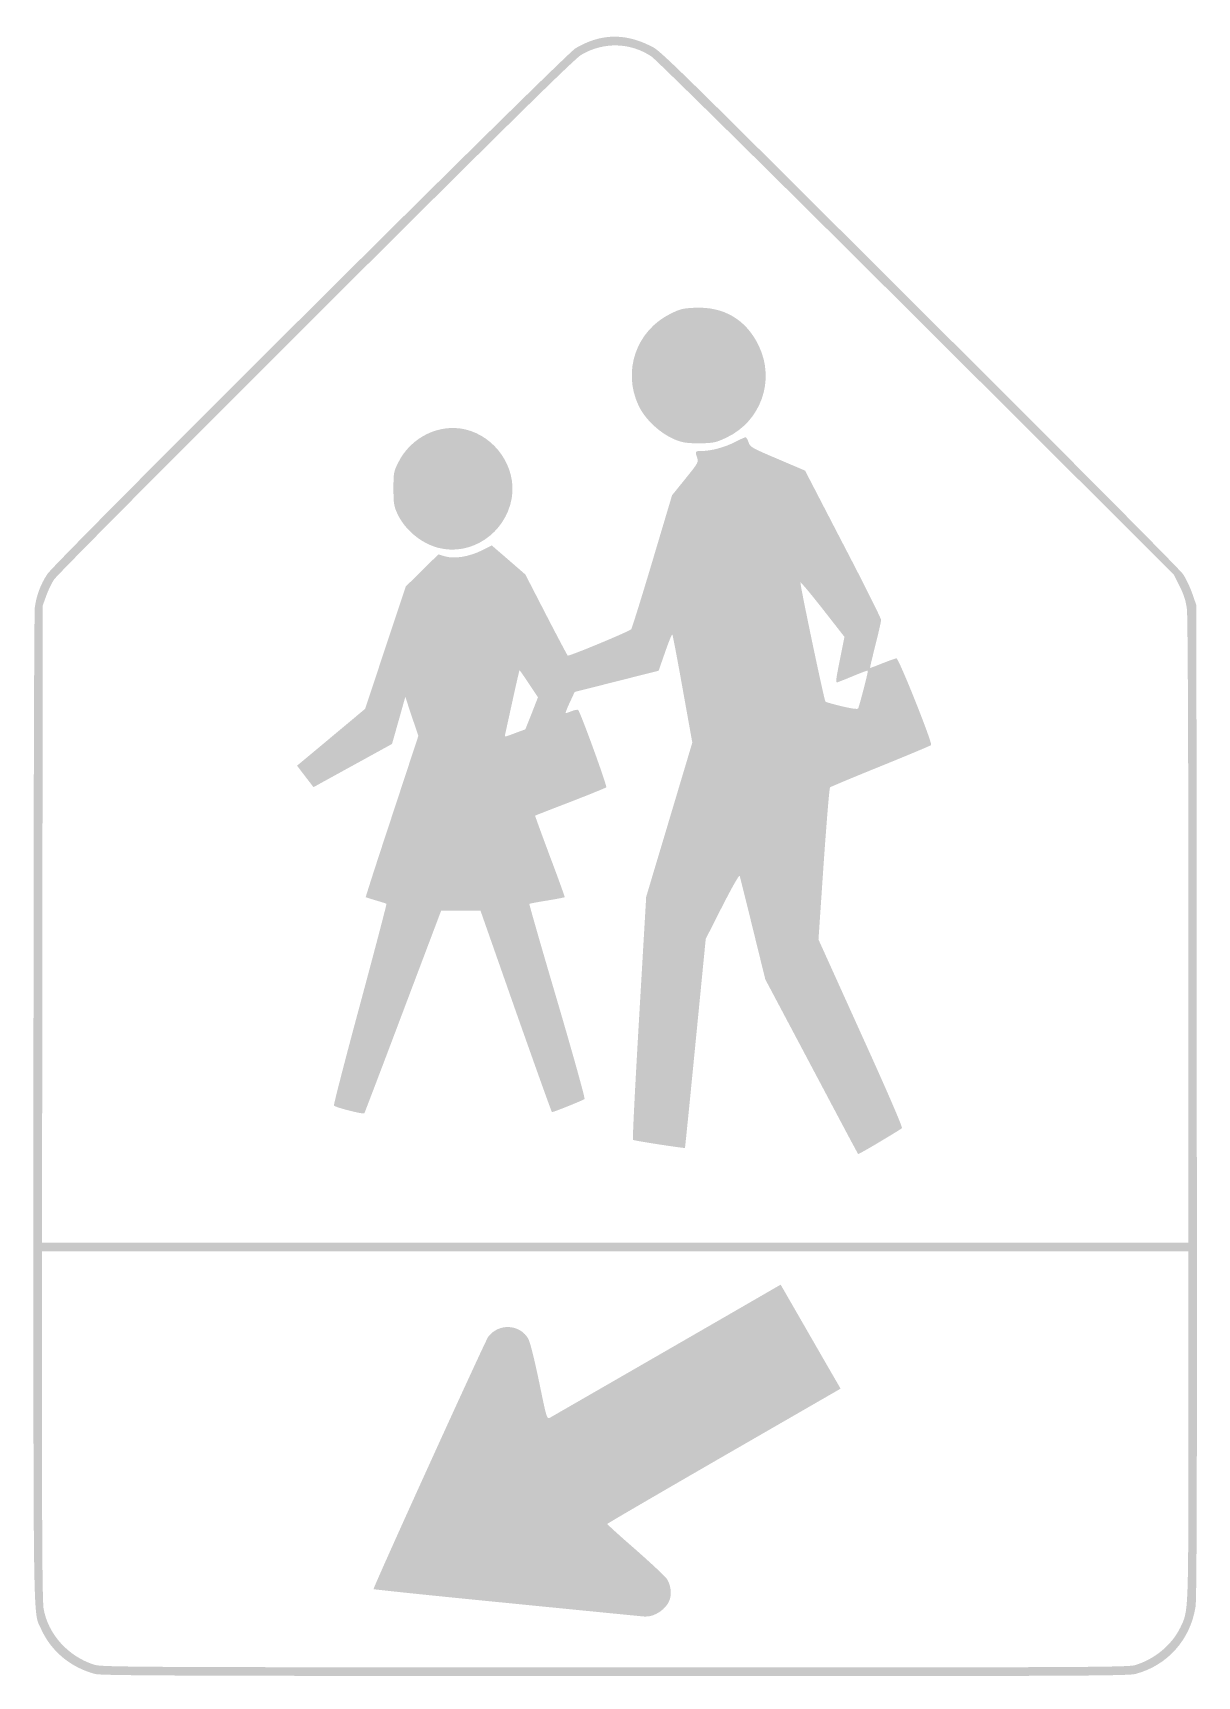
# Model space of a CAD drawing. Header units: inches. Extents: x -0.48 to 0.48, y -0.67 to 0.67.
import ezdxf

# ---------------------------------------------------------------- set-up
doc = ezdxf.new("R2010")
doc.units = ezdxf.units.IN
doc.header["$MEASUREMENT"] = 0

msp = doc.modelspace()

# ---------------------------------------------------------------- hatches: boundary and pattern name
h = msp.add_hatch(color=7)
edge = h.paths.add_edge_path()
edge.add_spline(control_points=[(-0.4281, -0.6728), (-0.4481, -0.6674), (-0.4639, -0.6543), (-0.4721, -0.6363), (-0.479, -0.6212), (-0.4786, -0.6491), (-0.4785, -0.2102), (-0.4785, 0.0115), (-0.478, 0.1965), (-0.4774, 0.2008), (-0.4761, 0.2107), (-0.4727, 0.2197), (-0.4671, 0.2282), (-0.4603, 0.2385), (-0.0429, 0.6538), (-0.0343, 0.6589), (-0.0142, 0.6707), (0.0051, 0.6715), (0.0261, 0.6613), (0.0358, 0.6566), (0.0271, 0.6651), (0.2697, 0.4233), (0.3763, 0.3171), (0.4612, 0.2316), (0.4636, 0.228), (0.466, 0.2244), (0.4694, 0.2172), (0.4712, 0.212)], knot_values=[0, 0, 0, 0, 1, 1, 1, 2, 2, 2, 3, 3, 3, 4, 4, 4, 5, 5, 5, 6, 6, 6, 7, 7, 7, 8, 8, 8, 9, 9, 9, 9], degree=3, periodic=0)
edge.add_line((0.4712, 0.212), (0.4745, 0.2025))
edge.add_line((0.4745, 0.2025), (0.4748, -0.2031))
edge.add_spline(control_points=[(0.4748, -0.2031), (0.4751, -0.5064), (0.4748, -0.6109), (0.4738, -0.6176), (0.4696, -0.6448), (0.4507, -0.6659), (0.4245, -0.6728), (0.4183, -0.6744), (0.3709, -0.6746), (-0.0023, -0.6745), (-0.3518, -0.6744), (-0.4232, -0.6742), (-0.4281, -0.6728)], knot_values=[0, 0, 0, 0, 1, 1, 1, 2, 2, 2, 3, 3, 3, 4, 4, 4, 4], degree=3, periodic=0)
edge = h.paths.add_edge_path(flags=0)
edge.add_spline(control_points=[(0.4241, -0.6656), (0.44, -0.6609), (0.4543, -0.6491), (0.4612, -0.635), (0.4681, -0.6208), (0.4679, -0.6249), (0.4679, -0.4694)], knot_values=[0, 0, 0, 0, 1, 1, 1, 2, 2, 2, 2], degree=3, periodic=0)
edge.add_line((0.4679, -0.4694), (0.4679, -0.3266))
edge.add_line((0.4679, -0.3266), (-0.0018, -0.3266))
edge.add_line((-0.0018, -0.3266), (-0.4715, -0.3266))
edge.add_line((-0.4715, -0.3266), (-0.4715, -0.4695))
edge.add_spline(control_points=[(-0.4715, -0.4695), (-0.4715, -0.567), (-0.4711, -0.6146), (-0.4702, -0.6194), (-0.4664, -0.6404), (-0.4501, -0.6584), (-0.4288, -0.6652), (-0.4225, -0.6672), (-0.4013, -0.6673), (-0.0023, -0.6674), (0.3788, -0.6675), (0.4182, -0.6673), (0.4241, -0.6656)], knot_values=[0, 0, 0, 0, 1, 1, 1, 2, 2, 2, 3, 3, 3, 4, 4, 4, 4], degree=3, periodic=0)
edge = h.paths.add_edge_path(flags=0)
edge.add_spline(control_points=[(0.4679, -0.0644), (0.4679, 0.0901), (0.4674, 0.1941), (0.4667, 0.1995), (0.4659, 0.2059), (0.4643, 0.2112), (0.4608, 0.2181)], knot_values=[0, 0, 0, 0, 1, 1, 1, 2, 2, 2, 2], degree=3, periodic=0)
edge.add_line((0.4608, 0.2181), (0.456, 0.2278))
edge.add_line((0.456, 0.2278), (0.2452, 0.4378))
edge.add_spline(control_points=[(0.2452, 0.4378), (0.1292, 0.5534), (0.0315, 0.6497), (0.0281, 0.652), (0.0109, 0.6637), (-0.0114, 0.6643), (-0.0296, 0.6535), (-0.0351, 0.6502), (-0.0843, 0.6018), (-0.2474, 0.4393), (-0.3647, 0.3224), (-0.4597, 0.2268), (-0.4617, 0.2236), (-0.4637, 0.2205), (-0.4666, 0.2145), (-0.4681, 0.2102)], knot_values=[0, 0, 0, 0, 1, 1, 1, 2, 2, 2, 3, 3, 3, 4, 4, 4, 5, 5, 5, 5], degree=3, periodic=0)
edge.add_line((-0.4681, 0.2102), (-0.4709, 0.2025))
edge.add_line((-0.4709, 0.2025), (-0.4712, -0.0585))
edge.add_line((-0.4712, -0.0585), (-0.4715, -0.3195))
edge.add_line((-0.4715, -0.3195), (-0.0018, -0.3195))
edge.add_line((-0.0018, -0.3195), (0.4679, -0.3195))
edge.add_line((0.4679, -0.3195), (0.4679, -0.0644))
h = msp.add_hatch(color=7)
edge = h.paths.add_edge_path()
edge.add_spline(control_points=[(0.0521, 0.3366), (0.0383, 0.3405), (0.0236, 0.3531), (0.0174, 0.3661), (0.004, 0.3945), (0.0154, 0.4275), (0.0435, 0.4414), (0.0514, 0.4453), (0.0538, 0.4459), (0.0631, 0.4463), (0.0873, 0.4475), (0.1056, 0.4366), (0.1159, 0.4151), (0.1295, 0.3868), (0.1177, 0.3534), (0.0895, 0.34), (0.081, 0.336), (0.0792, 0.3355), (0.0689, 0.3353), (0.0622, 0.3351), (0.0554, 0.3356), (0.0521, 0.3366)], knot_values=[0, 0, 0, 0, 1, 1, 1, 2, 2, 2, 3, 3, 3, 4, 4, 4, 5, 5, 5, 6, 6, 6, 7, 7, 7, 7], degree=3, periodic=0)
h = msp.add_hatch(color=7)
edge = h.paths.add_edge_path()
edge.add_spline(control_points=[(-0.1473, 0.2498), (-0.1612, 0.2536), (-0.1742, 0.2646), (-0.1803, 0.2776), (-0.1831, 0.2838), (-0.1835, 0.2858), (-0.1835, 0.2981), (-0.1835, 0.3113), (-0.1833, 0.3121), (-0.1795, 0.3197), (-0.1692, 0.3403), (-0.1461, 0.3516), (-0.1248, 0.3467), (-0.0997, 0.3409), (-0.0823, 0.3152), (-0.0866, 0.2902), (-0.0917, 0.2614), (-0.1201, 0.2424), (-0.1473, 0.2498)], knot_values=[0, 0, 0, 0, 1, 1, 1, 2, 2, 2, 3, 3, 3, 4, 4, 4, 5, 5, 5, 6, 6, 6, 6], degree=3, periodic=0)
h = msp.add_hatch(color=7)
edge = h.paths.add_edge_path()
edge.add_spline(control_points=[(0.192, -0.2372), (0.1891, -0.2318), (0.172, -0.1996), (0.154, -0.1656)], knot_values=[0, 0, 0, 0, 1, 1, 1, 1], degree=3, periodic=0)
edge.add_line((0.154, -0.1656), (0.1212, -0.1038))
edge.add_line((0.1212, -0.1038), (0.111, -0.0623))
edge.add_spline(control_points=[(0.111, -0.0623), (0.1054, -0.0395), (0.1005, -0.02), (0.1002, -0.019), (0.0998, -0.018), (0.0936, -0.029), (0.086, -0.0439)], knot_values=[0, 0, 0, 0, 1, 1, 1, 2, 2, 2, 2], degree=3, periodic=0)
edge.add_line((0.086, -0.0439), (0.0724, -0.0707))
edge.add_line((0.0724, -0.0707), (0.064, -0.1562))
edge.add_spline(control_points=[(0.064, -0.1562), (0.0594, -0.2032), (0.0555, -0.2418), (0.0554, -0.2419), (0.0549, -0.2424), (0.0136, -0.236), (0.0128, -0.2353), (0.0123, -0.2348), (0.0146, -0.1899), (0.0178, -0.1354)], knot_values=[0, 0, 0, 0, 1, 1, 1, 2, 2, 2, 3, 3, 3, 3], degree=3, periodic=0)
edge.add_line((0.0178, -0.1354), (0.0236, -0.0362))
edge.add_line((0.0236, -0.0362), (0.0425, 0.0269))
edge.add_line((0.0425, 0.0269), (0.0614, 0.0901))
edge.add_line((0.0614, 0.0901), (0.0535, 0.1341))
edge.add_spline(control_points=[(0.0535, 0.1341), (0.0492, 0.1582), (0.0454, 0.1783), (0.045, 0.1787), (0.0446, 0.179), (0.042, 0.1725), (0.0391, 0.1642)], knot_values=[0, 0, 0, 0, 1, 1, 1, 2, 2, 2, 2], degree=3, periodic=0)
edge.add_line((0.0391, 0.1642), (0.0338, 0.149))
edge.add_line((0.0338, 0.149), (-0.0006, 0.1403))
edge.add_line((-0.0006, 0.1403), (-0.035, 0.1316))
edge.add_line((-0.035, 0.1316), (-0.0389, 0.1232))
edge.add_spline(control_points=[(-0.0389, 0.1232), (-0.0411, 0.1186), (-0.0426, 0.1147), (-0.0424, 0.1144), (-0.0421, 0.1142), (-0.0399, 0.1148), (-0.0374, 0.1159), (-0.035, 0.1169), (-0.0326, 0.1173), (-0.0321, 0.1168), (-0.03, 0.1143), (-0.0082, 0.0543), (-0.0091, 0.0535), (-0.0096, 0.053), (-0.0229, 0.0476), (-0.0386, 0.0415), (-0.0543, 0.0355), (-0.0672, 0.0304), (-0.0674, 0.0303), (-0.0676, 0.0302), (-0.0621, 0.0152), (-0.0553, -0.003), (-0.0484, -0.0212), (-0.043, -0.0363), (-0.0432, -0.0365), (-0.0435, -0.0368), (-0.05, -0.038), (-0.0577, -0.0393), (-0.0653, -0.0405), (-0.0718, -0.0417), (-0.0721, -0.042), (-0.0724, -0.0423), (-0.0621, -0.0781), (-0.0492, -0.1217), (-0.0364, -0.1653), (-0.0263, -0.2014), (-0.0269, -0.2019), (-0.0279, -0.2028), (-0.0523, -0.2126), (-0.0536, -0.2126), (-0.0539, -0.2126), (-0.0672, -0.1754), (-0.0832, -0.1301)], knot_values=[0, 0, 0, 0, 1, 1, 1, 2, 2, 2, 3, 3, 3, 4, 4, 4, 5, 5, 5, 6, 6, 6, 7, 7, 7, 8, 8, 8, 9, 9, 9, 10, 10, 10, 11, 11, 11, 12, 12, 12, 13, 13, 13, 14, 14, 14, 14], degree=3, periodic=0)
edge.add_line((-0.0832, -0.1301), (-0.1122, -0.0475))
edge.add_line((-0.1122, -0.0475), (-0.1283, -0.0475))
edge.add_line((-0.1283, -0.0475), (-0.1444, -0.0475))
edge.add_line((-0.1444, -0.0475), (-0.1757, -0.1303))
edge.add_spline(control_points=[(-0.1757, -0.1303), (-0.1929, -0.1759), (-0.2072, -0.2134), (-0.2074, -0.2136), (-0.2081, -0.2146), (-0.2319, -0.2085), (-0.2323, -0.2072), (-0.2326, -0.2065), (-0.223, -0.1691), (-0.2108, -0.1241), (-0.1987, -0.0792), (-0.189, -0.0422), (-0.1892, -0.0419), (-0.1895, -0.0417), (-0.1933, -0.0405), (-0.1977, -0.0392), (-0.2022, -0.0379), (-0.2059, -0.0367), (-0.2062, -0.0365), (-0.2064, -0.0363), (-0.1968, -0.0065), (-0.1848, 0.0297)], knot_values=[0, 0, 0, 0, 1, 1, 1, 2, 2, 2, 3, 3, 3, 4, 4, 4, 5, 5, 5, 6, 6, 6, 7, 7, 7, 7], degree=3, periodic=0)
edge.add_line((-0.1848, 0.0297), (-0.1631, 0.0956))
edge.add_line((-0.1631, 0.0956), (-0.1685, 0.1116))
edge.add_line((-0.1685, 0.1116), (-0.1738, 0.1276))
edge.add_line((-0.1738, 0.1276), (-0.1792, 0.1083))
edge.add_line((-0.1792, 0.1083), (-0.1847, 0.089))
edge.add_line((-0.1847, 0.089), (-0.2096, 0.0753))
edge.add_spline(control_points=[(-0.2096, 0.0753), (-0.2233, 0.0678), (-0.2378, 0.0598), (-0.2418, 0.0576)], knot_values=[0, 0, 0, 0, 1, 1, 1, 1], degree=3, periodic=0)
edge.add_line((-0.2418, 0.0576), (-0.249, 0.0536))
edge.add_line((-0.249, 0.0536), (-0.2558, 0.0624))
edge.add_line((-0.2558, 0.0624), (-0.2625, 0.0712))
edge.add_line((-0.2625, 0.0712), (-0.2347, 0.0944))
edge.add_line((-0.2347, 0.0944), (-0.2068, 0.1177))
edge.add_line((-0.2068, 0.1177), (-0.1901, 0.1678))
edge.add_line((-0.1901, 0.1678), (-0.1734, 0.218))
edge.add_line((-0.1734, 0.218), (-0.16, 0.2312))
edge.add_line((-0.16, 0.2312), (-0.1467, 0.2443))
edge.add_line((-0.1467, 0.2443), (-0.1413, 0.2427))
edge.add_spline(control_points=[(-0.1413, 0.2427), (-0.1338, 0.2404), (-0.1218, 0.2423), (-0.1111, 0.2475)], knot_values=[0, 0, 0, 0, 1, 1, 1, 1], degree=3, periodic=0)
edge.add_line((-0.1111, 0.2475), (-0.1029, 0.2516))
edge.add_line((-0.1029, 0.2516), (-0.0891, 0.2397))
edge.add_line((-0.0891, 0.2397), (-0.0754, 0.2278))
edge.add_line((-0.0754, 0.2278), (-0.0585, 0.195))
edge.add_spline(control_points=[(-0.0585, 0.195), (-0.0492, 0.177), (-0.0412, 0.1619), (-0.0407, 0.1614), (-0.0398, 0.1606), (0.0092, 0.1809), (0.0113, 0.183), (0.0119, 0.1836), (0.0197, 0.2086), (0.0286, 0.2384)], knot_values=[0, 0, 0, 0, 1, 1, 1, 2, 2, 2, 3, 3, 3, 3], degree=3, periodic=0)
edge.add_line((0.0286, 0.2384), (0.0448, 0.2927))
edge.add_line((0.0448, 0.2927), (0.0557, 0.3062))
edge.add_spline(control_points=[(0.0557, 0.3062), (0.0662, 0.3192), (0.0666, 0.3199), (0.0654, 0.3234), (0.0635, 0.3287), (0.0637, 0.329), (0.0692, 0.329), (0.0769, 0.329), (0.0883, 0.3321), (0.0965, 0.3364), (0.1006, 0.3385), (0.1044, 0.3402), (0.105, 0.3402), (0.1056, 0.3403), (0.1067, 0.3384), (0.1075, 0.3361), (0.1088, 0.3322), (0.1098, 0.3316), (0.1313, 0.3225)], knot_values=[0, 0, 0, 0, 1, 1, 1, 2, 2, 2, 3, 3, 3, 4, 4, 4, 5, 5, 5, 6, 6, 6, 6], degree=3, periodic=0)
edge.add_line((0.1313, 0.3225), (0.1538, 0.3129))
edge.add_line((0.1538, 0.3129), (0.1849, 0.2529))
edge.add_spline(control_points=[(0.1849, 0.2529), (0.2021, 0.22), (0.2161, 0.1919), (0.2161, 0.1906), (0.2161, 0.1893), (0.214, 0.18), (0.2114, 0.1699), (0.2089, 0.1598), (0.2069, 0.1514), (0.207, 0.1513), (0.2071, 0.1511), (0.2118, 0.1529), (0.2173, 0.1551), (0.2228, 0.1573), (0.2279, 0.1591), (0.2287, 0.1591), (0.2307, 0.1591), (0.2585, 0.0893), (0.2571, 0.0881), (0.2564, 0.0875), (0.2378, 0.0797), (0.2156, 0.0707), (0.1933, 0.0617), (0.1748, 0.0539), (0.1743, 0.0535), (0.1737, 0.053), (0.1714, 0.0248), (0.169, -0.0093)], knot_values=[0, 0, 0, 0, 1, 1, 1, 2, 2, 2, 3, 3, 3, 4, 4, 4, 5, 5, 5, 6, 6, 6, 7, 7, 7, 8, 8, 8, 9, 9, 9, 9], degree=3, periodic=0)
edge.add_line((0.169, -0.0093), (0.1648, -0.0712))
edge.add_line((0.1648, -0.0712), (0.1995, -0.1479))
edge.add_spline(control_points=[(0.1995, -0.1479), (0.2205, -0.1941), (0.2339, -0.225), (0.2332, -0.2257), (0.2321, -0.2268), (0.2061, -0.2424), (0.2005, -0.2453)], knot_values=[0, 0, 0, 0, 1, 1, 1, 2, 2, 2, 2], degree=3, periodic=0)
edge.add_line((0.2005, -0.2453), (0.1973, -0.247))
edge.add_line((0.1973, -0.247), (0.192, -0.2372))
edge = h.paths.add_edge_path(flags=0)
edge.add_line((-0.0835, 0.098), (-0.0754, 0.101))
edge.add_line((-0.0754, 0.101), (-0.0702, 0.1141))
edge.add_line((-0.0702, 0.1141), (-0.0651, 0.1272))
edge.add_line((-0.0651, 0.1272), (-0.0725, 0.1384))
edge.add_spline(control_points=[(-0.0725, 0.1384), (-0.0766, 0.1446), (-0.0801, 0.1495), (-0.0802, 0.1494), (-0.0804, 0.1492), (-0.083, 0.1378), (-0.086, 0.1241), (-0.089, 0.1104), (-0.0917, 0.0982), (-0.0919, 0.0971), (-0.0925, 0.0945), (-0.0931, 0.0944), (-0.0835, 0.098)], knot_values=[0, 0, 0, 0, 1, 1, 1, 2, 2, 2, 3, 3, 3, 4, 4, 4, 4], degree=3, periodic=0)
edge = h.paths.add_edge_path(flags=0)
edge.add_spline(control_points=[(0.2018, 0.134), (0.2039, 0.1421), (0.2055, 0.1489), (0.2052, 0.1491), (0.205, 0.1493), (0.1998, 0.1474), (0.1936, 0.1448), (0.1874, 0.1422), (0.1814, 0.1399), (0.1804, 0.1395), (0.1787, 0.139), (0.179, 0.1415), (0.1823, 0.1578)], knot_values=[0, 0, 0, 0, 1, 1, 1, 2, 2, 2, 3, 3, 3, 4, 4, 4, 4], degree=3, periodic=0)
edge.add_line((0.1823, 0.1578), (0.1861, 0.1767))
edge.add_line((0.1861, 0.1767), (0.1682, 0.1996))
edge.add_spline(control_points=[(0.1682, 0.1996), (0.1584, 0.2121), (0.1502, 0.2219), (0.15, 0.2213), (0.1495, 0.2199), (0.1695, 0.1246), (0.1705, 0.1237), (0.1708, 0.1233), (0.1768, 0.1216), (0.1838, 0.1199), (0.1923, 0.1179), (0.1968, 0.1173), (0.1973, 0.1181), (0.1977, 0.1188), (0.1997, 0.126), (0.2018, 0.134)], knot_values=[0, 0, 0, 0, 1, 1, 1, 2, 2, 2, 3, 3, 3, 4, 4, 4, 5, 5, 5, 5], degree=3, periodic=0)
h = msp.add_hatch(color=7)
edge = h.paths.add_edge_path()
edge.add_spline(control_points=[(-0.0899, -0.6147), (-0.1501, -0.6088), (-0.1996, -0.6036), (-0.1998, -0.6033), (-0.2005, -0.6025), (-0.1085, -0.4003), (-0.1059, -0.3967), (-0.0974, -0.3852), (-0.0796, -0.3861), (-0.0729, -0.3985), (-0.0714, -0.4013), (-0.0679, -0.4156), (-0.0641, -0.4337), (-0.058, -0.4635), (-0.0578, -0.4642), (-0.0553, -0.4629), (-0.0535, -0.4619), (0.0967, -0.3754), (0.1289, -0.3567)], knot_values=[0, 0, 0, 0, 1, 1, 1, 2, 2, 2, 3, 3, 3, 4, 4, 4, 5, 5, 5, 6, 6, 6, 6], degree=3, periodic=0)
edge.add_line((0.1289, -0.3567), (0.1338, -0.3539))
edge.add_line((0.1338, -0.3539), (0.1562, -0.3928))
edge.add_spline(control_points=[(0.1562, -0.3928), (0.1685, -0.4142), (0.1796, -0.4334), (0.1808, -0.4354)], knot_values=[0, 0, 0, 0, 1, 1, 1, 1], degree=3, periodic=0)
edge.add_line((0.1808, -0.4354), (0.1829, -0.4391))
edge.add_line((0.1829, -0.4391), (0.0873, -0.4942))
edge.add_spline(control_points=[(0.0873, -0.4942), (0.0348, -0.5245), (-0.0083, -0.5496), (-0.0083, -0.5499), (-0.0083, -0.5503), (0.002, -0.5597), (0.0147, -0.5707), (0.0273, -0.5818), (0.0389, -0.5926), (0.0403, -0.5946), (0.0436, -0.5993), (0.0447, -0.6065), (0.0429, -0.6119), (0.0404, -0.6195), (0.0307, -0.6261), (0.0227, -0.6258), (0.021, -0.6257), (-0.0297, -0.6207), (-0.0899, -0.6147)], knot_values=[0, 0, 0, 0, 1, 1, 1, 2, 2, 2, 3, 3, 3, 4, 4, 4, 5, 5, 5, 6, 6, 6, 6], degree=3, periodic=0)

doc.saveas('drawing.dxf')
